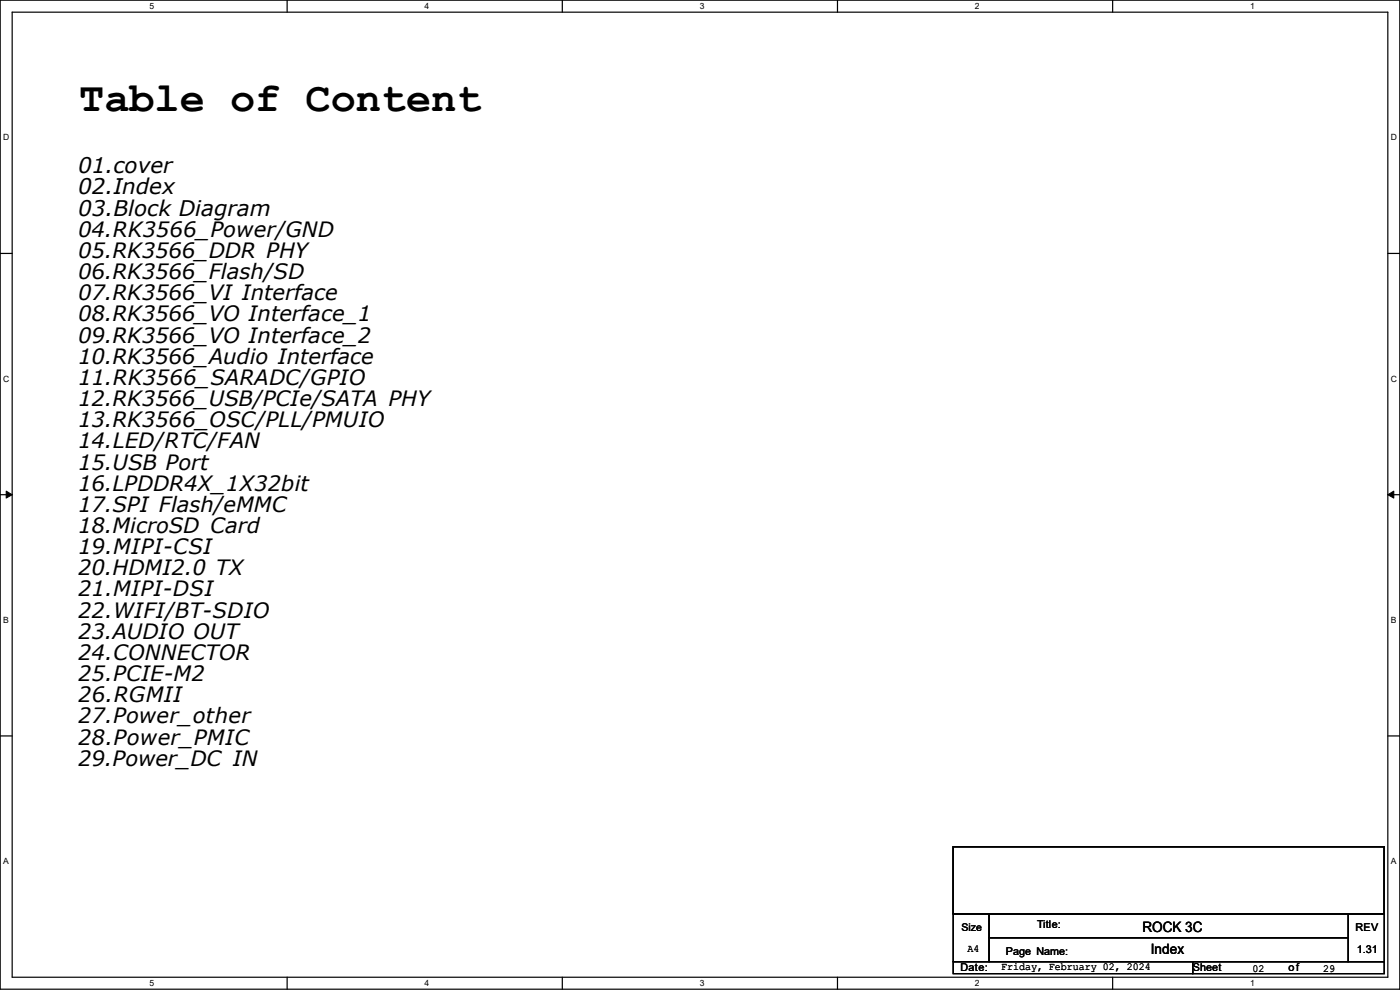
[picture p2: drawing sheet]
<svg xmlns="http://www.w3.org/2000/svg" width="297mm" height="210mm" viewBox="0 0 297 210" stroke-linecap="round" stroke-linejoin="round" font-family="sans-serif">
<defs><g id="words">
<text font-size="8.9" x="16.8" y="23.5">Table of Content</text>
<g font-size="4.6">
<text x="16.6" y="36.7">01.cover</text>
<text x="16.6" y="41.2">02.Index</text>
<text x="16.6" y="45.8">03.Block Diagram</text>
</g>
<g font-size="4.5">
<text x="16.6" y="50.2">04.RK3566_Power/GND</text>
<text x="16.6" y="54.7">05.RK3566_DDR PHY</text>
<text x="16.6" y="59.2">06.RK3566_Flash/SD</text>
<text x="16.6" y="63.7">07.RK3566_VI Interface</text>
<text x="16.6" y="68.2">08.RK3566_VO Interface_1</text>
<text x="16.6" y="72.7">09.RK3566_VO Interface_2</text>
<text x="16.6" y="77.2">10.RK3566_Audio Interface</text>
<text x="16.6" y="81.7">11.RK3566_SARADC/GPIO</text>
<text x="16.6" y="86.1">12.RK3566_USB/PCIe/SATA PHY</text>
<text x="16.6" y="90.6">13.RK3566_OSC/PLL/PMUIO</text>
<text x="16.6" y="95.1">14.LED/RTC/FAN</text>
<text x="16.6" y="99.6">15.USB Port</text>
<text x="16.6" y="104.1">16.LPDDR4X_1X32bit</text>
<text x="16.6" y="108.6">17.SPI Flash/eMMC</text>
<text x="16.6" y="113.1">18.MicroSD Card</text>
<text x="16.6" y="117.6">19.MIPI-CSI</text>
<text x="16.6" y="122">20.HDMI2.0 TX</text>
<text x="16.6" y="126.5">21.MIPI-DSI</text>
<text x="16.6" y="131">22.WIFI/BT-SDIO</text>
<text x="16.6" y="135.5">23.AUDIO OUT</text>
<text x="16.6" y="140">24.CONNECTOR</text>
<text x="16.6" y="144.5">25.PCIE-M2</text>
<text x="16.6" y="149">26.RGMII</text>
<text x="16.6" y="153.5">27.Power_other</text>
<text x="16.6" y="157.9">28.Power_PMIC</text>
<text x="16.6" y="162.4">29.Power_DC IN</text>
</g>
<g font-size="3">
<text x="242.4" y="197.6">ROCK 3C</text>
<text x="244.1" y="202.4">Index</text>
</g>
<g font-size="2.3">
<text x="220" y="196.9">Title:</text>
<text x="287.6" y="197.4">REV</text>
<text x="205.3" y="202.1">A4</text>
<text x="213.4" y="202.5">Page Name:</text>
<text x="287.8" y="202.3">1.31</text>
<text x="203.8" y="206.1">Date:</text>
<text x="212.4" y="205.9">Friday, February 02, 2024</text>
<text x="253" y="206.1">Sheet</text>
<text x="265.7" y="206.1">02</text>
<text x="273.3" y="206.1">of</text>
<text x="280.7" y="206.1">29</text>
</g>
<text font-size="2.2" x="204" y="197.4">Size</text>
<g font-size="1.8">
<text x="31.7" y="1.9">5</text>
<text x="90.1" y="1.9">4</text>
<text x="148.5" y="1.9">3</text>
<text x="206.8" y="1.9">2</text>
<text x="265.2" y="1.9">1</text>
<text x=".7" y="29.8">D</text>
<text x="295.1" y="29.8">D</text>
<text x=".7" y="80.9">C</text>
<text x="295.1" y="80.9">C</text>
<text x=".7" y="132.1">B</text>
<text x="295.1" y="132.1">B</text>
<text x=".7" y="183.3">A</text>
<text x="295.1" y="183.3">A</text>
<text x="31.7" y="209.2">5</text>
<text x="90.1" y="209.2">4</text>
<text x="148.5" y="209.2">3</text>
<text x="206.8" y="209.2">2</text>
<text x="265.2" y="209.2">1</text>
</g>
</g></defs>
<path d="M0 0h297v209.8h-297zM2.6 2.6h291.8v204.7h-291.8z" fill="none" stroke="#000" stroke-width=".25"/>
<g fill="#fff">
<path d="M31.7 .3h1v2h-1z"/>
<path d="M31.7 207.6h1v1.9h-1z"/>
</g>
<path d="M60.9 0v2.6M60.9 207.3v2.5" fill="none" stroke="#000" stroke-width=".25"/>
<g fill="#fff">
<path d="M90.1 .3h1v2h-1z"/>
<path d="M90.1 207.6h1v1.9h-1z"/>
</g>
<path d="M119.3 0v2.6M119.3 207.3v2.5" fill="none" stroke="#000" stroke-width=".25"/>
<g fill="#fff">
<path d="M148.5 .3h.9v2h-.9z"/>
<path d="M148.5 207.6h.9v1.9h-.9z"/>
</g>
<path d="M177.7 0v2.6M177.7 207.3v2.5" fill="none" stroke="#000" stroke-width=".25"/>
<g fill="#fff">
<path d="M206.8 .3h1v2h-1z"/>
<path d="M206.8 207.6h1v1.9h-1z"/>
</g>
<path d="M236.1 0v2.6M236.1 207.3v2.5" fill="none" stroke="#000" stroke-width=".25"/>
<g fill="#fff">
<path d="M265.2 .3h1v2h-1z"/>
<path d="M265.2 207.6h1v1.9h-1z"/>
<path d="M.7 28.2h1.2v1.9h-1.2z"/>
<path d="M295.1 28.2h1.2v1.9h-1.2z"/>
<path d="M.7 79.3h1.2v2h-1.2z"/>
<path d="M295.1 79.3h1.2v2h-1.2z"/>
</g>
<path d="M0 53.8h2.6M294.4 53.8h2.6" fill="none" stroke="#000" stroke-width=".25"/>
<g fill="#fff">
<path d="M.7 130.5h1.2v2h-1.2z"/>
<path d="M295.1 130.5h1.1v2h-1.1z"/>
</g>
<path d="M0 104.9h2.6M294.4 104.9h2.6" fill="none" stroke="#000" stroke-width=".25"/>
<path d="M1.3 104.2l1.3 .7-1.3 .8zM294.4 104.9l1.3-.7v1.5z" fill="#000" stroke="#000" stroke-width=".21"/>
<g fill="#fff">
<path d="M.7 181.7h1.2v2h-1.2z"/>
<path d="M295.1 181.7h1.1v2h-1.1z"/>
</g>
<path d="M0 156.1h2.6M294.4 156.1h2.6M202.2 179.6h91.5v14.2h-91.5zM202.2 193.8h7.6v10.2h-7.6zM209.8 193.8h76.2v5.1h-76.2zM209.8 198.9h76.2v5.1h-76.2zM286 193.8h7.7v10.2h-7.7zM202.2 204h50.8v2.5h-50.8zM253 204h40.7v2.5h-40.7z" fill="none" stroke="#000" stroke-width=".25"/>
<use href="#words"/>
</svg>
